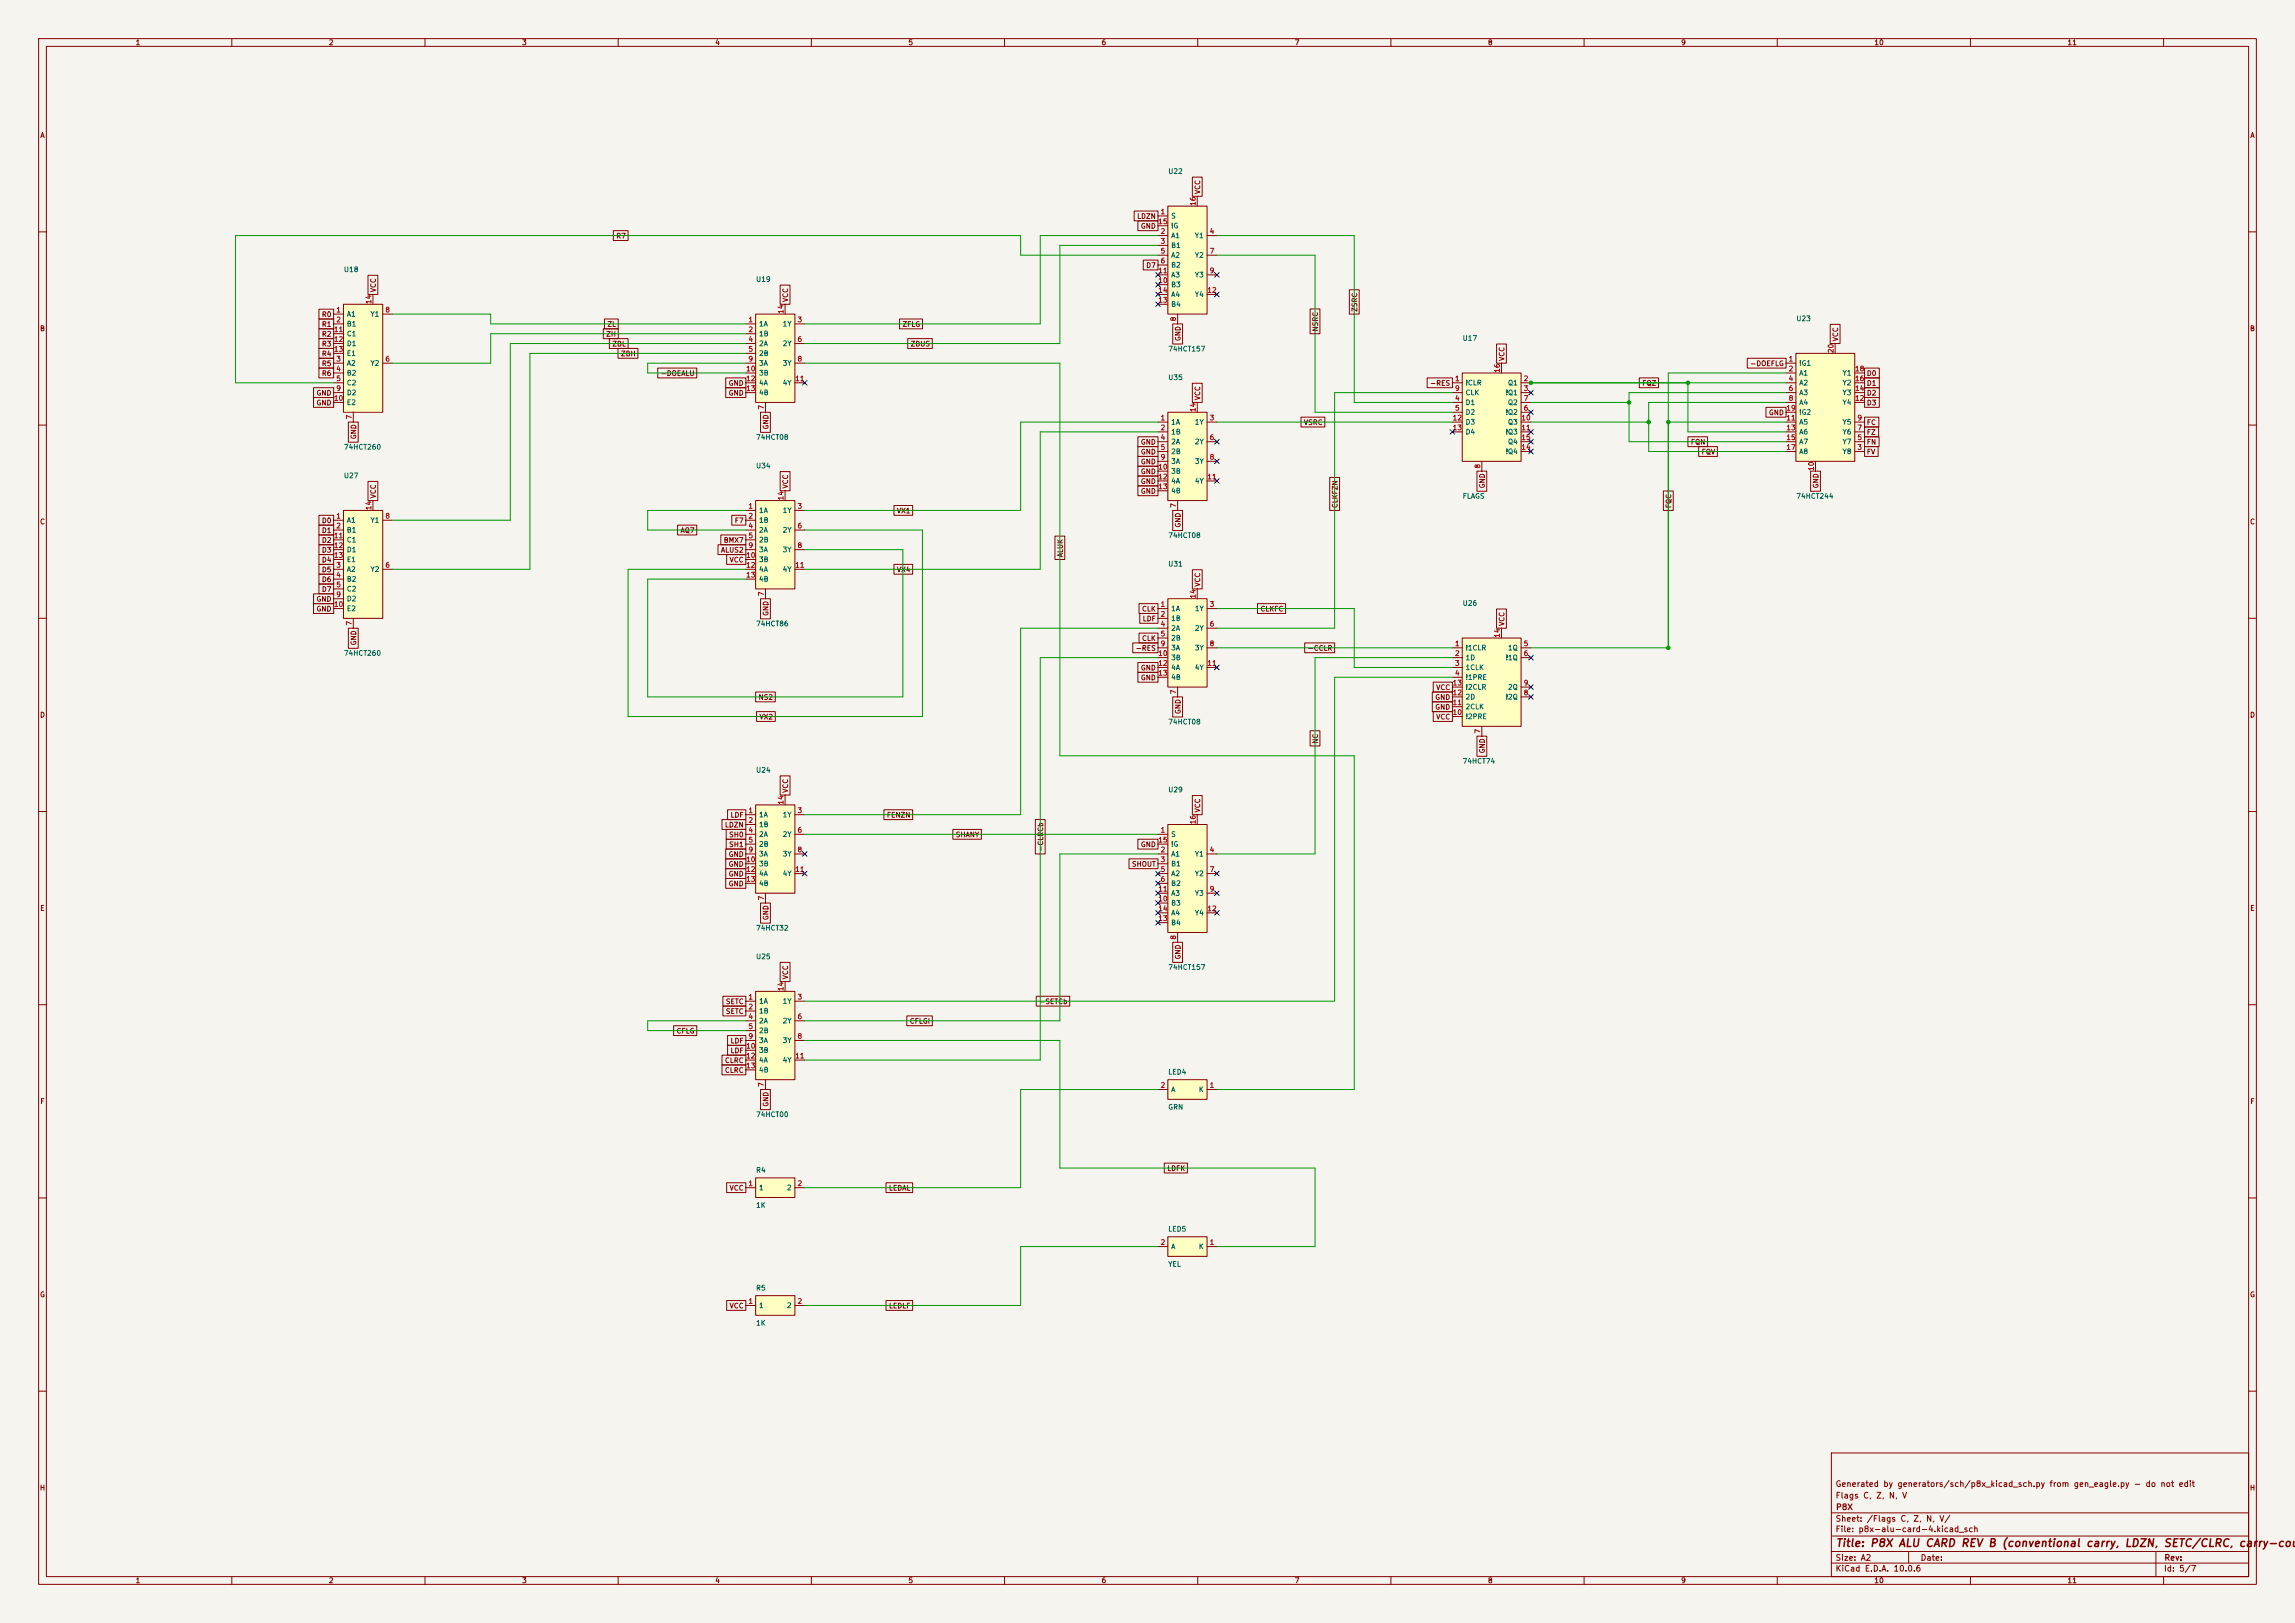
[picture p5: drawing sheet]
<svg xmlns="http://www.w3.org/2000/svg" width="594mm" height="420mm" viewBox="0 0 594 420" stroke-linecap="round" stroke-linejoin="round" font-family="sans-serif">
<defs><g id="words">
<text font-size="2" fill="#840000" x="475" y="400.8">Title: P8X ALU CARD REV B (conventional carry, LDZN, SETC/CLRC, carry-coup</text>
<g font-size="1.5" fill="#840000">
<text x="475" y="388.1">Flags C, Z, N, V</text>
<text x="475" y="385.1">Generated by generators/sch/p8x_kicad_sch.py from gen_eagle.py - do not edit</text>
<text x="475" y="394.1">Sheet: /Flags C, Z, N, V/</text>
<text x="475.1" y="391.1">P8X</text>
<text x="475" y="396.8">File: p8x-alu-card-4.kicad_sch</text>
<text x="475" y="407">KiCad E.D.A. 10.0.6</text>
<text x="475" y="404.2">Size: A2</text>
<text x="497" y="404.2">Date:</text>
<text x="560" y="407">Id: 5/7</text>
<text x="560.1" y="404.2">Rev:</text>
</g>
<g font-size="1.3" fill="#840000">
<text x="35" y="12">1</text>
<text x="85" y="12">2</text>
<text x="135" y="12">3</text>
<text x="185" y="12">4</text>
<text x="235" y="12">5</text>
<text x="285" y="12">6</text>
<text x="335" y="12">7</text>
<text x="385" y="12">8</text>
<text x="435" y="12">9</text>
<text x="485" y="12">10</text>
<text x="535" y="12">11</text>
<text x="10.3" y="36">A</text>
<text x="582.3" y="36">A</text>
<text x="310.9" y="50.4" transform="rotate(-90 310.9 50.4)">VCC</text>
<text x="294.2" y="56.9">LDZN</text>
<text x="295.1" y="59.5">GND</text>
<text x="159.4" y="62">R7</text>
<text x="296.5" y="69.6">D7</text>
<text x="97.6" y="75.8" transform="rotate(-90 97.6 75.8)">VCC</text>
<text x="83.2" y="82.3">R0</text>
<text x="204.3" y="78.3" transform="rotate(-90 204.3 78.3)">VCC</text>
<text x="351.6" y="80.8" transform="rotate(-90 351.6 80.8)">ZSRC</text>
<text x="10.2" y="86">B</text>
<text x="83.2" y="84.9">R1</text>
<text x="83.2" y="87.4">R2</text>
<text x="83.2" y="90">R3</text>
<text x="156.8" y="87.4">ZH</text>
<text x="157.1" y="84.9">ZL</text>
<text x="158.3" y="90">ZBL</text>
<text x="233.5" y="84.9">ZFLG</text>
<text x="235.6" y="90">ZBUS</text>
<text x="305.9" y="88.4" transform="rotate(-90 305.9 88.4)">GND</text>
<text x="341.4" y="85.9" transform="rotate(-90 341.4 85.9)">NSRC</text>
<text x="476" y="88.5" transform="rotate(-90 476 88.5)">VCC</text>
<text x="582.2" y="86">B</text>
<text x="83.2" y="92.5">R4</text>
<text x="83.2" y="95">R5</text>
<text x="160.6" y="92.5">ZBH</text>
<text x="389.7" y="93.5" transform="rotate(-90 389.7 93.5)">VCC</text>
<text x="452.9" y="95">-DOEFLG</text>
<text x="83.2" y="97.6">R6</text>
<text x="170.9" y="97.6">-DOEALU</text>
<text x="188.5" y="100.1">GND</text>
<text x="370" y="100.1">-RES</text>
<text x="424.9" y="100.1">FQZ</text>
<text x="483" y="100.1">D1</text>
<text x="483" y="97.6">D0</text>
<text x="81.8" y="105.2">GND</text>
<text x="81.8" y="102.7">GND</text>
<text x="188.5" y="102.7">GND</text>
<text x="310.9" y="103.7" transform="rotate(-90 310.9 103.7)">VCC</text>
<text x="457.7" y="107.7">GND</text>
<text x="483" y="105.2">D3</text>
<text x="483" y="102.7">D2</text>
<text x="92.5" y="113.8" transform="rotate(-90 92.5 113.8)">GND</text>
<text x="199.2" y="111.3" transform="rotate(-90 199.2 111.3)">GND</text>
<text x="337.4" y="110.3">VSRC</text>
<text x="483" y="112.8">FZ</text>
<text x="483" y="110.3">FC</text>
<text x="295.1" y="115.4">GND</text>
<text x="295.1" y="117.9">GND</text>
<text x="437.5" y="115.4">FQN</text>
<text x="440.3" y="117.9">FQV</text>
<text x="483" y="117.9">FV</text>
<text x="483" y="115.4">FN</text>
<text x="295.1" y="125.5">GND</text>
<text x="295.1" y="123">GND</text>
<text x="295.1" y="120.4">GND</text>
<text x="97.6" y="129.1" transform="rotate(-90 97.6 129.1)">VCC</text>
<text x="204.3" y="126.6" transform="rotate(-90 204.3 126.6)">VCC</text>
<text x="295.1" y="128.1">GND</text>
<text x="346.5" y="131.6" transform="rotate(-90 346.5 131.6)">CLKFZN</text>
<text x="384.6" y="126.5" transform="rotate(-90 384.6 126.5)">GND</text>
<text x="432.9" y="131.6" transform="rotate(-90 432.9 131.6)">FQC</text>
<text x="471" y="126.5" transform="rotate(-90 471 126.5)">GND</text>
<text x="10.2" y="136">C</text>
<text x="83.2" y="135.7">D0</text>
<text x="190" y="135.7">F7</text>
<text x="232" y="133.1">VX1</text>
<text x="305.9" y="136.7" transform="rotate(-90 305.9 136.7)">GND</text>
<text x="582.2" y="136">C</text>
<text x="83.2" y="140.8">D2</text>
<text x="83.2" y="138.2">D1</text>
<text x="83.2" y="143.3">D3</text>
<text x="176" y="138.2">AQ7</text>
<text x="186.5" y="143.3">ALUS2</text>
<text x="187.2" y="140.8">BMX7</text>
<text x="83.2" y="145.8">D4</text>
<text x="83.2" y="148.4">D5</text>
<text x="188.7" y="145.8">VCC</text>
<text x="232" y="148.4">VX4</text>
<text x="275.4" y="144.3" transform="rotate(-90 275.4 144.3)">ALUK</text>
<text x="81.8" y="156">GND</text>
<text x="83.2" y="153.5">D7</text>
<text x="83.2" y="150.9">D6</text>
<text x="310.9" y="152" transform="rotate(-90 310.9 152)">VCC</text>
<text x="81.8" y="158.5">GND</text>
<text x="199.2" y="159.5" transform="rotate(-90 199.2 159.5)">GND</text>
<text x="295.4" y="158.5">CLK</text>
<text x="295.6" y="161.1">LDF</text>
<text x="326.1" y="158.5">CLKFC</text>
<text x="92.5" y="167.1" transform="rotate(-90 92.5 167.1)">GND</text>
<text x="295.4" y="166.2">CLK</text>
<text x="389.7" y="162.1" transform="rotate(-90 389.7 162.1)">VCC</text>
<text x="293.8" y="168.7">-RES</text>
<text x="295.1" y="173.8">GND</text>
<text x="338.3" y="168.7">-CCLR</text>
<text x="295.1" y="176.3">GND</text>
<text x="371.6" y="178.9">VCC</text>
<text x="10.2" y="186">D</text>
<text x="196.2" y="181.4">NS2</text>
<text x="305.9" y="184.9" transform="rotate(-90 305.9 184.9)">GND</text>
<text x="371.3" y="181.4">GND</text>
<text x="371.3" y="183.9">GND</text>
<text x="582.2" y="186">D</text>
<text x="196.4" y="186.5">VX2</text>
<text x="371.6" y="186.5">VCC</text>
<text x="341.4" y="192.6" transform="rotate(-90 341.4 192.6)">NC</text>
<text x="384.6" y="195.1" transform="rotate(-90 384.6 195.1)">GND</text>
<text x="204.3" y="205.3" transform="rotate(-90 204.3 205.3)">VCC</text>
<text x="187.5" y="214.4">LDZN</text>
<text x="188.9" y="211.9">LDF</text>
<text x="229.4" y="211.9">FENZN</text>
<text x="310.9" y="210.4" transform="rotate(-90 310.9 210.4)">VCC</text>
<text x="188.6" y="217">SH0</text>
<text x="188.6" y="219.5">SH1</text>
<text x="247.2" y="217">SHANY</text>
<text x="270.3" y="220.5" transform="rotate(-90 270.3 220.5)">-CLRCb</text>
<text x="295.1" y="219.5">GND</text>
<text x="188.5" y="227.1">GND</text>
<text x="188.5" y="222">GND</text>
<text x="188.5" y="224.6">GND</text>
<text x="292.8" y="224.6">SHOUT</text>
<text x="188.5" y="229.7">GND</text>
<text x="10.3" y="236">E</text>
<text x="199.2" y="238.3" transform="rotate(-90 199.2 238.3)">GND</text>
<text x="582.3" y="236">E</text>
<text x="305.9" y="248.4" transform="rotate(-90 305.9 248.4)">GND</text>
<text x="204.3" y="253.6" transform="rotate(-90 204.3 253.6)">VCC</text>
<text x="187.7" y="260.1">SETC</text>
<text x="187.7" y="262.7">SETC</text>
<text x="268.8" y="260.1">-SETCb</text>
<text x="175" y="267.8">CFLG</text>
<text x="235.3" y="265.2">CFLGI</text>
<text x="187.5" y="275.4">CLRC</text>
<text x="188.9" y="270.3">LDF</text>
<text x="188.9" y="272.8">LDF</text>
<text x="187.5" y="277.9">CLRC</text>
<text x="10.3" y="286">F</text>
<text x="199.2" y="286.5" transform="rotate(-90 199.2 286.5)">GND</text>
<text x="582.3" y="286">F</text>
<text x="302" y="303.3">LDFK</text>
<text x="188.7" y="308.4">VCC</text>
<text x="230" y="308.4">LEDAL</text>
<text x="10.2" y="336">G</text>
<text x="582.2" y="336">G</text>
<text x="188.7" y="338.9">VCC</text>
<text x="230" y="338.9">LEDLF</text>
<text x="10.2" y="386">H</text>
<text x="582.2" y="386">H</text>
<text x="35" y="410">1</text>
<text x="85" y="410">2</text>
<text x="135" y="410">3</text>
<text x="185" y="410">4</text>
<text x="235" y="410">5</text>
<text x="285" y="410">6</text>
<text x="335" y="410">7</text>
<text x="385" y="410">8</text>
<text x="435" y="410">9</text>
<text x="485" y="410">10</text>
<text x="535" y="410">11</text>
</g>
<g font-size="1.3" fill="#006464">
<text x="302.2" y="45.3">U22</text>
<text x="303" y="56.8">S</text>
<text x="303" y="59.4">!G</text>
<text x="303" y="61.9">A1</text>
<text x="303" y="64.5">B1</text>
<text x="309.1" y="61.9">Y1</text>
<text x="88.9" y="70.7">U18</text>
<text x="303" y="67">A2</text>
<text x="303" y="69.5">B2</text>
<text x="309.1" y="67">Y2</text>
<text x="195.6" y="73.2">U19</text>
<text x="303" y="74.6">B3</text>
<text x="303" y="72.1">A3</text>
<text x="303" y="77.2">A4</text>
<text x="309.1" y="72.1">Y3</text>
<text x="309.1" y="77.2">Y4</text>
<text x="89.6" y="82.2">A1</text>
<text x="95.8" y="82.2">Y1</text>
<text x="303" y="79.7">B4</text>
<text x="464.8" y="83.4">U23</text>
<text x="89.6" y="84.8">B1</text>
<text x="89.6" y="87.3">C1</text>
<text x="89.6" y="89.9">D1</text>
<text x="196.3" y="84.8">1A</text>
<text x="196.3" y="87.3">1B</text>
<text x="196.3" y="89.9">2A</text>
<text x="202.5" y="84.8">1Y</text>
<text x="202.5" y="89.9">2Y</text>
<text x="378.4" y="88.5">U17</text>
<text x="89.6" y="94.9">A2</text>
<text x="89.6" y="92.4">E1</text>
<text x="95.8" y="94.9">Y2</text>
<text x="196.3" y="92.4">2B</text>
<text x="196.3" y="94.9">3A</text>
<text x="202.5" y="94.9">3Y</text>
<text x="302.2" y="91.2">74HCT157</text>
<text x="465.6" y="94.9">!G1</text>
<text x="89.6" y="97.5">B2</text>
<text x="89.6" y="100">C2</text>
<text x="196.3" y="97.5">3B</text>
<text x="196.3" y="100">4A</text>
<text x="202.5" y="100">4Y</text>
<text x="302.2" y="98.6">U35</text>
<text x="379.2" y="100">!CLR</text>
<text x="390.2" y="100">Q1</text>
<text x="465.6" y="97.5">A1</text>
<text x="465.6" y="100">A2</text>
<text x="476.8" y="100">Y2</text>
<text x="476.8" y="97.5">Y1</text>
<text x="89.6" y="102.6">D2</text>
<text x="89.6" y="105.1">E2</text>
<text x="196.3" y="102.6">4B</text>
<text x="379.2" y="105.1">D1</text>
<text x="379.2" y="107.6">D2</text>
<text x="379.2" y="102.6">CLK</text>
<text x="389.6" y="102.6">!Q1</text>
<text x="389.6" y="107.6">!Q2</text>
<text x="390.2" y="105.1">Q2</text>
<text x="465.6" y="102.6">A3</text>
<text x="465.6" y="105.1">A4</text>
<text x="465.6" y="107.6">!G2</text>
<text x="476.8" y="105.1">Y4</text>
<text x="476.8" y="102.6">Y3</text>
<text x="303" y="110.2">1A</text>
<text x="303" y="112.7">1B</text>
<text x="309.1" y="110.2">1Y</text>
<text x="379.2" y="110.2">D3</text>
<text x="379.2" y="112.7">D4</text>
<text x="389.6" y="112.7">!Q3</text>
<text x="390.2" y="110.2">Q3</text>
<text x="465.6" y="110.2">A5</text>
<text x="465.6" y="112.7">A6</text>
<text x="476.8" y="112.7">Y6</text>
<text x="476.8" y="110.2">Y5</text>
<text x="88.9" y="116.6">74HCT260</text>
<text x="195.6" y="114.1">74HCT08</text>
<text x="303" y="115.3">2A</text>
<text x="303" y="117.8">2B</text>
<text x="309.1" y="115.3">2Y</text>
<text x="389.6" y="117.8">!Q4</text>
<text x="390.2" y="115.3">Q4</text>
<text x="465.6" y="115.3">A7</text>
<text x="465.6" y="117.8">A8</text>
<text x="476.8" y="117.8">Y8</text>
<text x="476.8" y="115.3">Y7</text>
<text x="88.9" y="124">U27</text>
<text x="195.6" y="121.5">U34</text>
<text x="303" y="120.3">3A</text>
<text x="303" y="122.9">3B</text>
<text x="303" y="125.4">4A</text>
<text x="309.1" y="120.3">3Y</text>
<text x="309.1" y="125.4">4Y</text>
<text x="303" y="128">4B</text>
<text x="378.4" y="129.3">FLAGS</text>
<text x="464.8" y="129.3">74HCT244</text>
<text x="89.6" y="135.6">A1</text>
<text x="95.8" y="135.6">Y1</text>
<text x="196.3" y="133">1A</text>
<text x="196.3" y="135.6">1B</text>
<text x="202.5" y="133">1Y</text>
<text x="89.6" y="138.1">B1</text>
<text x="89.6" y="140.7">C1</text>
<text x="89.6" y="143.2">D1</text>
<text x="196.3" y="138.1">2A</text>
<text x="196.3" y="140.7">2B</text>
<text x="196.3" y="143.2">3A</text>
<text x="202.5" y="138.1">2Y</text>
<text x="202.5" y="143.2">3Y</text>
<text x="302.2" y="139.5">74HCT08</text>
<text x="89.6" y="148.3">A2</text>
<text x="89.6" y="145.7">E1</text>
<text x="95.8" y="148.3">Y2</text>
<text x="196.3" y="145.7">3B</text>
<text x="196.3" y="148.3">4A</text>
<text x="202.5" y="148.3">4Y</text>
<text x="302.2" y="146.9">U31</text>
<text x="89.6" y="150.8">B2</text>
<text x="89.6" y="153.4">C2</text>
<text x="89.6" y="155.9">D2</text>
<text x="196.3" y="150.8">4B</text>
<text x="89.6" y="158.4">E2</text>
<text x="303" y="158.4">1A</text>
<text x="303" y="161">1B</text>
<text x="309.1" y="158.4">1Y</text>
<text x="378.4" y="157.1">U26</text>
<text x="195.6" y="162.4">74HCT86</text>
<text x="303" y="163.5">2A</text>
<text x="303" y="166.1">2B</text>
<text x="309.1" y="163.5">2Y</text>
<text x="88.9" y="170">74HCT260</text>
<text x="303" y="168.6">3A</text>
<text x="303" y="171.1">3B</text>
<text x="303" y="173.7">4A</text>
<text x="309.1" y="168.6">3Y</text>
<text x="309.1" y="173.7">4Y</text>
<text x="379.2" y="168.6">!1CLR</text>
<text x="379.2" y="171.1">1D</text>
<text x="379.2" y="173.7">1CLK</text>
<text x="389.6" y="171.1">!1Q</text>
<text x="390.2" y="168.6">1Q</text>
<text x="303" y="176.2">4B</text>
<text x="379.2" y="176.2">!1PRE</text>
<text x="379.2" y="178.8">!2CLR</text>
<text x="390.2" y="178.8">2Q</text>
<text x="379.2" y="183.8">2CLK</text>
<text x="379.2" y="181.3">2D</text>
<text x="389.6" y="181.3">!2Q</text>
<text x="302.2" y="187.8">74HCT08</text>
<text x="379.2" y="186.4">!2PRE</text>
<text x="378.4" y="197.9">74HCT74</text>
<text x="195.6" y="200.2">U24</text>
<text x="302.2" y="205.3">U29</text>
<text x="196.3" y="211.8">1A</text>
<text x="196.3" y="214.3">1B</text>
<text x="202.5" y="211.8">1Y</text>
<text x="196.3" y="216.9">2A</text>
<text x="196.3" y="219.4">2B</text>
<text x="196.3" y="221.9">3A</text>
<text x="202.5" y="216.9">2Y</text>
<text x="202.5" y="221.9">3Y</text>
<text x="303" y="216.9">S</text>
<text x="303" y="221.9">A1</text>
<text x="303" y="219.4">!G</text>
<text x="309.1" y="221.9">Y1</text>
<text x="196.3" y="224.5">3B</text>
<text x="196.3" y="227">4A</text>
<text x="202.5" y="227">4Y</text>
<text x="303" y="224.5">B1</text>
<text x="303" y="227">A2</text>
<text x="309.1" y="227">Y2</text>
<text x="196.3" y="229.6">4B</text>
<text x="303" y="229.6">B2</text>
<text x="303" y="232.1">A3</text>
<text x="309.1" y="232.1">Y3</text>
<text x="303" y="234.6">B3</text>
<text x="303" y="239.7">B4</text>
<text x="303" y="237.2">A4</text>
<text x="309.1" y="237.2">Y4</text>
<text x="195.6" y="241.1">74HCT32</text>
<text x="195.6" y="248.5">U25</text>
<text x="302.2" y="251.3">74HCT157</text>
<text x="196.3" y="260">1A</text>
<text x="196.3" y="262.6">1B</text>
<text x="202.5" y="260">1Y</text>
<text x="196.3" y="265.1">2A</text>
<text x="196.3" y="267.7">2B</text>
<text x="202.5" y="265.1">2Y</text>
<text x="196.3" y="270.2">3A</text>
<text x="196.3" y="272.7">3B</text>
<text x="196.3" y="275.3">4A</text>
<text x="202.5" y="270.2">3Y</text>
<text x="202.5" y="275.3">4Y</text>
<text x="196.3" y="277.8">4B</text>
<text x="302.2" y="278.4">LED4</text>
<text x="302.2" y="287.4">GRN</text>
<text x="303" y="282.9">A</text>
<text x="310.2" y="282.9">K</text>
<text x="195.6" y="289.4">74HCT00</text>
<text x="195.6" y="303.8">R4</text>
<text x="196.3" y="308.3">1</text>
<text x="203.5" y="308.3">2</text>
<text x="195.6" y="312.8">1K</text>
<text x="302.2" y="319">LED5</text>
<text x="303" y="323.5">A</text>
<text x="310.2" y="323.5">K</text>
<text x="302.2" y="328.1">YEL</text>
<text x="195.6" y="334.2">R5</text>
<text x="196.3" y="338.8">1</text>
<text x="203.5" y="338.8">2</text>
<text x="195.6" y="343.3">1K</text>
</g>
<g font-size="1.3" fill="#a90000">
<text x="309.7" y="53.4" transform="rotate(-90 309.7 53.4)">16</text>
<text x="299.7" y="58.3">15</text>
<text x="300.3" y="55.7">1</text>
<text x="300.3" y="60.8">2</text>
<text x="300.3" y="63.4">3</text>
<text x="300.3" y="65.9">5</text>
<text x="313" y="60.8">4</text>
<text x="313" y="65.9">7</text>
<text x="299.7" y="71">11</text>
<text x="300.3" y="68.4">6</text>
<text x="313" y="71">9</text>
<text x="299.7" y="73.5">10</text>
<text x="299.7" y="76.1">14</text>
<text x="312.4" y="76.1">12</text>
<text x="86.9" y="81.1">1</text>
<text x="86.9" y="83.7">2</text>
<text x="96.4" y="78.8" transform="rotate(-90 96.4 78.8)">14</text>
<text x="99.6" y="81.1">8</text>
<text x="193.6" y="83.7">1</text>
<text x="203.1" y="81.3" transform="rotate(-90 203.1 81.3)">14</text>
<text x="206.3" y="83.7">3</text>
<text x="299.7" y="78.6">13</text>
<text x="304.7" y="83.3" transform="rotate(-90 304.7 83.3)">8</text>
<text x="86.3" y="86.2">11</text>
<text x="86.3" y="88.8">12</text>
<text x="193.6" y="86.2">2</text>
<text x="193.6" y="88.8">4</text>
<text x="206.3" y="88.8">6</text>
<text x="86.3" y="91.3">13</text>
<text x="86.9" y="93.8">3</text>
<text x="99.6" y="93.8">6</text>
<text x="193.6" y="91.3">5</text>
<text x="193.6" y="93.8">9</text>
<text x="206.3" y="93.8">8</text>
<text x="462.8" y="93.8">1</text>
<text x="474.8" y="91.5" transform="rotate(-90 474.8 91.5)">20</text>
<text x="86.9" y="96.4">4</text>
<text x="86.9" y="98.9">5</text>
<text x="86.9" y="101.5">9</text>
<text x="193" y="96.4">10</text>
<text x="193" y="98.9">12</text>
<text x="193" y="101.5">13</text>
<text x="205.7" y="98.9">11</text>
<text x="376.5" y="98.9">1</text>
<text x="376.5" y="101.5">9</text>
<text x="388.5" y="96.6" transform="rotate(-90 388.5 96.6)">16</text>
<text x="394.2" y="98.9">2</text>
<text x="394.2" y="101.5">3</text>
<text x="462.8" y="96.4">2</text>
<text x="462.8" y="98.9">4</text>
<text x="462.8" y="101.5">6</text>
<text x="480" y="101.5">14</text>
<text x="480" y="98.9">16</text>
<text x="480" y="96.4">18</text>
<text x="86.3" y="104">10</text>
<text x="198" y="106.1" transform="rotate(-90 198 106.1)">7</text>
<text x="309.7" y="106.7" transform="rotate(-90 309.7 106.7)">14</text>
<text x="376.5" y="104">4</text>
<text x="376.5" y="106.5">5</text>
<text x="394.2" y="106.5">6</text>
<text x="394.2" y="104">7</text>
<text x="462.2" y="106.5">19</text>
<text x="462.8" y="104">8</text>
<text x="480" y="104">12</text>
<text x="91.3" y="108.7" transform="rotate(-90 91.3 108.7)">7</text>
<text x="300.3" y="109.1">1</text>
<text x="300.3" y="111.6">2</text>
<text x="313" y="109.1">3</text>
<text x="375.9" y="109.1">12</text>
<text x="375.9" y="111.6">13</text>
<text x="393.6" y="109.1">10</text>
<text x="393.6" y="111.6">11</text>
<text x="462.2" y="109.1">11</text>
<text x="462.2" y="111.6">13</text>
<text x="480.6" y="111.6">7</text>
<text x="480.6" y="109.1">9</text>
<text x="300.3" y="114.2">4</text>
<text x="300.3" y="116.7">5</text>
<text x="300.3" y="119.2">9</text>
<text x="313" y="114.2">6</text>
<text x="313" y="119.2">8</text>
<text x="393.6" y="116.7">14</text>
<text x="393.6" y="114.2">15</text>
<text x="462.2" y="114.2">15</text>
<text x="462.2" y="116.7">17</text>
<text x="480.6" y="116.7">3</text>
<text x="480.6" y="114.2">5</text>
<text x="299.7" y="121.8">10</text>
<text x="299.7" y="124.3">12</text>
<text x="312.4" y="124.3">11</text>
<text x="383.4" y="121.4" transform="rotate(-90 383.4 121.4)">8</text>
<text x="469.8" y="122" transform="rotate(-90 469.8 122)">10</text>
<text x="193.6" y="131.9">1</text>
<text x="203.1" y="129.6" transform="rotate(-90 203.1 129.6)">14</text>
<text x="206.3" y="131.9">3</text>
<text x="299.7" y="126.9">13</text>
<text x="304.7" y="131.5" transform="rotate(-90 304.7 131.5)">7</text>
<text x="86.9" y="134.5">1</text>
<text x="86.9" y="137">2</text>
<text x="96.4" y="132.1" transform="rotate(-90 96.4 132.1)">14</text>
<text x="99.6" y="134.5">8</text>
<text x="193.6" y="134.5">2</text>
<text x="193.6" y="137">4</text>
<text x="206.3" y="137">6</text>
<text x="86.3" y="139.6">11</text>
<text x="86.3" y="142.1">12</text>
<text x="193.6" y="139.6">5</text>
<text x="193.6" y="142.1">9</text>
<text x="206.3" y="142.1">8</text>
<text x="86.3" y="144.6">13</text>
<text x="86.9" y="147.2">3</text>
<text x="86.9" y="149.7">4</text>
<text x="99.6" y="147.2">6</text>
<text x="193" y="144.6">10</text>
<text x="193" y="147.2">12</text>
<text x="193" y="149.7">13</text>
<text x="205.7" y="147.2">11</text>
<text x="86.9" y="152.3">5</text>
<text x="86.9" y="154.8">9</text>
<text x="198" y="154.4" transform="rotate(-90 198 154.4)">7</text>
<text x="309.7" y="155" transform="rotate(-90 309.7 155)">14</text>
<text x="86.3" y="157.3">10</text>
<text x="300.3" y="157.3">1</text>
<text x="300.3" y="159.9">2</text>
<text x="313" y="157.3">3</text>
<text x="91.3" y="162" transform="rotate(-90 91.3 162)">7</text>
<text x="300.3" y="162.4">4</text>
<text x="300.3" y="165">5</text>
<text x="300.3" y="167.5">9</text>
<text x="313" y="162.4">6</text>
<text x="313" y="167.5">8</text>
<text x="376.5" y="167.5">1</text>
<text x="388.5" y="165.2" transform="rotate(-90 388.5 165.2)">14</text>
<text x="394.2" y="167.5">5</text>
<text x="299.7" y="170">10</text>
<text x="299.7" y="172.6">12</text>
<text x="312.4" y="172.6">11</text>
<text x="376.5" y="170">2</text>
<text x="376.5" y="172.6">3</text>
<text x="394.2" y="170">6</text>
<text x="299.7" y="175.1">13</text>
<text x="304.7" y="179.8" transform="rotate(-90 304.7 179.8)">7</text>
<text x="375.9" y="177.7">13</text>
<text x="376.5" y="175.1">4</text>
<text x="394.2" y="177.7">9</text>
<text x="375.9" y="185.3">10</text>
<text x="375.9" y="182.7">11</text>
<text x="375.9" y="180.2">12</text>
<text x="394.2" y="180.2">8</text>
<text x="383.4" y="190" transform="rotate(-90 383.4 190)">7</text>
<text x="203.1" y="208.3" transform="rotate(-90 203.1 208.3)">14</text>
<text x="193.6" y="210.7">1</text>
<text x="193.6" y="213.2">2</text>
<text x="193.6" y="215.8">4</text>
<text x="206.3" y="210.7">3</text>
<text x="206.3" y="215.8">6</text>
<text x="300.3" y="215.8">1</text>
<text x="309.7" y="213.4" transform="rotate(-90 309.7 213.4)">16</text>
<text x="193.6" y="218.3">5</text>
<text x="193.6" y="220.8">9</text>
<text x="206.3" y="220.8">8</text>
<text x="299.7" y="218.3">15</text>
<text x="300.3" y="220.8">2</text>
<text x="313" y="220.8">4</text>
<text x="193" y="223.4">10</text>
<text x="193" y="225.9">12</text>
<text x="205.7" y="225.9">11</text>
<text x="300.3" y="223.4">3</text>
<text x="300.3" y="225.9">5</text>
<text x="313" y="225.9">7</text>
<text x="193" y="228.5">13</text>
<text x="198" y="233.1" transform="rotate(-90 198 233.1)">7</text>
<text x="299.7" y="233.5">10</text>
<text x="299.7" y="231">11</text>
<text x="300.3" y="228.5">6</text>
<text x="313" y="231">9</text>
<text x="299.7" y="238.6">13</text>
<text x="299.7" y="236.1">14</text>
<text x="312.4" y="236.1">12</text>
<text x="304.7" y="243.3" transform="rotate(-90 304.7 243.3)">8</text>
<text x="203.1" y="256.6" transform="rotate(-90 203.1 256.6)">14</text>
<text x="193.6" y="258.9">1</text>
<text x="193.6" y="261.5">2</text>
<text x="206.3" y="258.9">3</text>
<text x="193.6" y="264">4</text>
<text x="193.6" y="266.6">5</text>
<text x="193.6" y="269.1">9</text>
<text x="206.3" y="264">6</text>
<text x="206.3" y="269.1">8</text>
<text x="193" y="271.6">10</text>
<text x="193" y="274.2">12</text>
<text x="205.7" y="274.2">11</text>
<text x="193" y="276.7">13</text>
<text x="198" y="281.4" transform="rotate(-90 198 281.4)">7</text>
<text x="300.3" y="281.8">2</text>
<text x="313" y="281.8">1</text>
<text x="193.6" y="307.2">1</text>
<text x="206.3" y="307.2">2</text>
<text x="300.3" y="322.4">2</text>
<text x="313" y="322.4">1</text>
<text x="193.6" y="337.7">1</text>
<text x="206.3" y="337.7">2</text>
</g>
</g></defs>
<path d="M0 0h594v420h-594z" fill="#f5f4ef" stroke="#f5f4ef" stroke-width=".26"/>
<g fill="none" stroke="#840000" stroke-width=".26">
<path d="M10 10h574v400h-574zM12 12h570v396h-570zM60 10v2M110 10v2M160 10v2M210 10v2M260 10v2M310 10v2M360 10v2M410 10v2M460 10v2M510 10v2"/>
<path d="M560 10v2M10 60h2M582 60h2M10 110h2M582 110h2M10 160h2M582 160h2M10 210h2M582 210h2M10 260h2M582 260h2M10 310h2"/>
<path d="M582 310h2M10 360h2M474 376h108v32h-108zM582 360h2M474 397.5h108M474 391.5h108M60 408v2M110 408v2M160 408v2M210 408v2M260 408v2M310 408v2"/>
<path d="M360 408v2M410 408v2M460 408v2M474 404.5h108M474 401.5h108M494 401.5v3M510 408v2M558 401.5v6.5M560 408v2"/>
</g>
<path d="M195.6 81.3h10.1v22.8h-10.1z" fill="#ffffc2"/>
<g fill="none" stroke="#840000" stroke-width=".26">
<path d="M203.2 78.7v2.6M193 83.8h2.6M193 86.4h2.6M193 88.9h2.6M193 91.4h2.6M193 94h2.6M193 96.5h2.6M193 99.1h2.6M195.6 81.3h10.1v22.8h-10.1zM205.7 83.8h2.6M205.7 88.9h2.6M205.7 94h2.6"/>
<path d="M205.7 99.1h2.6M193 101.6h2.6M198.1 104.1v2.6"/>
</g>
<path d="M464.8 91.4h15.3v28h-15.3z" fill="#ffffc2"/>
<g fill="none" stroke="#840000" stroke-width=".26">
<path d="M462.3 94h2.5M462.3 96.5h2.5M462.3 99.1h2.5M464.8 91.4h15.3v28h-15.3zM475 88.9v2.5M480.1 96.5h2.5M480.1 99.1h2.5M462.3 116.8h2.5M462.3 114.3h2.5M462.3 101.6h2.5M462.3 111.8h2.5M462.3 104.1h2.5"/>
<path d="M462.3 109.2h2.5M462.3 106.7h2.5M469.9 119.4v2.5M480.1 116.8h2.5M480.1 114.3h2.5M480.1 101.6h2.5M480.1 111.8h2.5M480.1 104.1h2.5M480.1 109.2h2.5"/>
</g>
<path d="M378.5 96.5h15.2v22.9h-15.2z" fill="#ffffc2"/>
<g fill="none" stroke="#840000" stroke-width=".26">
<path d="M375.9 99.1h2.6M378.5 96.5h15.2v22.9h-15.2zM388.6 94v2.5M393.7 99.1h2.5M375.9 101.6h2.6M375.9 104.1h2.6M375.9 106.7h2.6M375.9 109.2h2.6M375.9 111.8h2.6M383.5 119.4v2.5M393.7 101.6h2.5M393.7 104.1h2.5"/>
<path d="M393.7 106.7h2.5M393.7 109.2h2.5M393.7 111.8h2.5M393.7 116.8h2.5M393.7 114.3h2.5"/>
</g>
<path d="M302.3 154.9h10.1v22.9h-10.1z" fill="#ffffc2"/>
<g fill="none" stroke="#840000" stroke-width=".26">
<path d="M299.7 157.5h2.6M302.3 154.9h10.1v22.9h-10.1zM309.9 152.4v2.5M312.4 157.5h2.6M299.7 160h2.6M299.7 162.6h2.6M299.7 165.1h2.6M299.7 167.6h2.6M299.7 170.2h2.6M299.7 172.7h2.6M299.7 175.3h2.6M304.8 177.8v2.5"/>
<path d="M312.4 162.6h2.6M312.4 167.6h2.6M312.4 172.7h2.6"/>
</g>
<path d="M378.5 165.1h15.2v22.9h-15.2z" fill="#ffffc2"/>
<g fill="none" stroke="#840000" stroke-width=".26">
<path d="M375.9 167.6h2.6M375.9 170.2h2.6M375.9 172.7h2.6M375.9 175.3h2.6M375.9 177.8h2.6M378.5 165.1h15.2v22.9h-15.2zM388.6 162.6v2.5M393.7 167.6h2.5M393.7 170.2h2.5M393.7 177.8h2.5M375.9 180.3h2.6M375.9 185.4h2.6"/>
<path d="M375.9 182.9h2.6M383.5 188v2.5M393.7 180.3h2.5"/>
</g>
<path d="M88.9 78.7h10.2v28h-10.2z" fill="#ffffc2"/>
<g fill="none" stroke="#840000" stroke-width=".26">
<path d="M88.9 78.7h10.2v28h-10.2zM96.5 76.2v2.5M86.4 81.3h2.5M86.4 83.8h2.5M86.4 94h2.5M86.4 96.5h2.5M86.4 99.1h2.5M86.4 86.4h2.5M86.4 88.9h2.5M86.4 91.4h2.5M99.1 81.3h2.5M99.1 94h2.5"/>
<path d="M86.4 101.6h2.5M86.4 104.1h2.5M91.4 106.7v2.5"/>
</g>
<path d="M302.3 106.7h10.1v22.8h-10.1z" fill="#ffffc2"/>
<g fill="none" stroke="#840000" stroke-width=".26">
<path d="M299.7 109.2h2.6M299.7 111.8h2.6M299.7 114.3h2.6M299.7 116.8h2.6M299.7 119.4h2.6M302.3 106.7h10.1v22.8h-10.1zM309.9 104.1v2.6M312.4 109.2h2.6M312.4 114.3h2.6M312.4 119.4h2.6M299.7 121.9h2.6M299.7 124.5h2.6"/>
<path d="M299.7 127h2.6M304.8 129.5v2.6M312.4 124.5h2.6"/>
</g>
<path d="M302.3 53.3h10.1v28h-10.1z" fill="#ffffc2"/>
<g fill="none" stroke="#840000" stroke-width=".26">
<path d="M299.7 55.9h2.6M299.7 58.4h2.6M302.3 53.3h10.1v28h-10.1zM309.9 50.8v2.5M299.7 61h2.6M299.7 63.5h2.6M299.7 66h2.6M299.7 68.6h2.6M299.7 71.1h2.6M299.7 73.7h2.6M299.7 76.2h2.6M299.7 78.7h2.6"/>
<path d="M312.4 61h2.6M312.4 66h2.6M312.4 71.1h2.6M312.4 76.2h2.6M304.8 81.3v2.5"/>
</g>
<path d="M195.6 129.5h10.1v22.9h-10.1z" fill="#ffffc2"/>
<g fill="none" stroke="#840000" stroke-width=".26">
<path d="M193 132.1h2.6M193 134.6h2.6M193 137.2h2.6M193 139.7h2.6M195.6 129.5h10.1v22.9h-10.1zM203.2 127v2.5M205.7 132.1h2.6M205.7 137.2h2.6M193 142.2h2.6M193 144.8h2.6M193 147.3h2.6M193 149.9h2.6"/>
<path d="M198.1 152.4v2.5M205.7 142.2h2.6M205.7 147.3h2.6"/>
</g>
<path d="M88.9 132.1h10.2v27.9h-10.2z" fill="#ffffc2"/>
<g fill="none" stroke="#840000" stroke-width=".26">
<path d="M86.4 134.6h2.5M86.4 137.2h2.5M86.4 139.7h2.5M88.9 132.1h10.2v27.9h-10.2zM96.5 129.5v2.6M99.1 134.6h2.5M86.4 147.3h2.5M86.4 149.9h2.5M86.4 152.4h2.5M86.4 154.9h2.5M86.4 157.5h2.5M86.4 142.2h2.5"/>
<path d="M86.4 144.8h2.5M99.1 147.3h2.5M91.4 160v2.6"/>
</g>
<path d="M195.6 335.3h10.1v5.1h-10.1z" fill="#ffffc2"/>
<path d="M193 337.8h2.6M195.6 335.3h10.1v5.1h-10.1zM205.7 337.8h2.6" fill="none" stroke="#840000" stroke-width=".26"/>
<path d="M195.6 304.8h10.1v5.1h-10.1z" fill="#ffffc2"/>
<path d="M193 307.3h2.6M195.6 304.8h10.1v5.1h-10.1zM205.7 307.3h2.6" fill="none" stroke="#840000" stroke-width=".26"/>
<path d="M195.6 256.5h10.1v22.9h-10.1z" fill="#ffffc2"/>
<g fill="none" stroke="#840000" stroke-width=".26">
<path d="M193 259.1h2.6M195.6 256.5h10.1v22.9h-10.1zM203.2 254v2.5M205.7 259.1h2.6M193 261.6h2.6M193 264.2h2.6M193 266.7h2.6M193 269.2h2.6M193 271.8h2.6M193 274.3h2.6M193 276.9h2.6M198.1 279.4v2.5"/>
<path d="M205.7 264.2h2.6M205.7 269.2h2.6M205.7 274.3h2.6"/>
</g>
<path d="M195.6 208.3h10.1v22.8h-10.1z" fill="#ffffc2"/>
<g fill="none" stroke="#840000" stroke-width=".26">
<path d="M193 210.8h2.6M193 213.4h2.6M193 215.9h2.6M193 218.4h2.6M195.6 208.3h10.1v22.8h-10.1zM203.2 205.7v2.6M205.7 210.8h2.6M205.7 215.9h2.6M193 221h2.6M193 223.5h2.6M193 226.1h2.6M193 228.6h2.6"/>
<path d="M198.1 231.1v2.6M205.7 221h2.6M205.7 226.1h2.6"/>
</g>
<path d="M302.3 279.4h10.1v5.1h-10.1z" fill="#ffffc2"/>
<path d="M302.3 279.4h10.1v5.1h-10.1zM299.7 281.9h2.6M312.4 281.9h2.6" fill="none" stroke="#840000" stroke-width=".26"/>
<path d="M302.3 320h10.1v5.1h-10.1z" fill="#ffffc2"/>
<path d="M299.7 322.6h2.6M302.3 320h10.1v5.1h-10.1zM312.4 322.6h2.6" fill="none" stroke="#840000" stroke-width=".26"/>
<path d="M302.3 213.4h10.1v27.9h-10.1z" fill="#ffffc2"/>
<g fill="none" stroke="#840000" stroke-width=".26">
<path d="M158.7 59.7h3.9v2.5h-3.9zM293.5 54.6h6.2v2.6h-6.2zM294.5 57.1h5.2v2.6h-5.2zM308.6 45.8h2.6v5h-2.6zM95.2 71.2h2.6v5h-2.6zM201.9 73.8h2.6v4.9h-2.6zM295.9 67.3h3.8v2.6h-3.8zM339.1 79.9h2.5v6.5h-2.5zM349.2 75h2.6v6.3h-2.6zM82.5 80h3.9v2.6h-3.9zM82.5 82.5h3.9v2.6h-3.9zM82.5 90.2h3.9v2.5h-3.9z"/>
<path d="M82.5 85.1h3.9v2.5h-3.9zM82.5 87.6h3.9v2.6h-3.9zM82.5 92.7h3.9v2.6h-3.9zM82.5 95.2h3.9v2.6h-3.9zM156.1 85.1h3.9v2.5h-3.9zM156.4 82.5h3.6v2.6h-3.6zM157.7 87.6h4.9v2.6h-4.9zM160 90.2h5.1v2.5h-5.1zM170.2 95.2h10.1v2.6h-10.1zM187.8 97.8h5.2v2.5h-5.2zM232.8 82.5h6v2.6h-6zM234.9 87.6h6.4v2.6h-6.4z"/>
<path d="M303.5 83.8h2.6v5.2h-2.6zM308.6 99.2h2.6v4.9h-2.6zM369.4 97.8h6.5v2.5h-6.5zM387.3 89h2.6v5h-2.6zM424.3 97.8h5v2.5h-5zM452.2 92.7h10.1v2.6h-10.1zM473.7 83.9h2.6v5h-2.6zM482.6 97.8h3.8v2.5h-3.8zM482.6 95.2h3.8v2.6h-3.8zM81.2 102.9h5.2v2.5h-5.2zM81.2 100.3h5.2v2.6h-5.2zM90.2 109.2h2.5v5.2h-2.5z"/>
<path d="M187.8 100.3h5.2v2.6h-5.2zM196.8 106.7h2.6v5.2h-2.6zM294.5 113h5.2v2.6h-5.2zM294.5 118.1h5.2v2.6h-5.2zM294.5 115.6h5.2v2.5h-5.2zM336.7 107.9h6.2v2.6h-6.2zM436.9 113h5.1v2.6h-5.1zM439.7 115.6h4.8v2.5h-4.8zM457.1 105.4h5.2v2.6h-5.2zM482.6 115.6h3.5v2.5h-3.5zM482.6 113h3.8v2.6h-3.8zM482.6 110.5h3.6v2.5h-3.6z"/>
<path d="M482.6 107.9h3.7v2.6h-3.7zM482.6 102.9h3.8v2.5h-3.8zM482.6 100.3h3.8v2.6h-3.8zM82.5 138.4h3.9v2.6h-3.9zM82.5 135.9h3.9v2.5h-3.9zM82.5 133.3h3.9v2.6h-3.9zM95.2 124.6h2.6v4.9h-2.6zM175.4 135.9h4.9v2.5h-4.9zM186.6 138.4h6.4v2.6h-6.4zM189.4 133.3h3.6v2.6h-3.6zM201.9 122h2.6v5h-2.6zM231.4 130.8h4.8v2.6h-4.8z"/>
<path d="M273 138.7h2.6v6.1h-2.6zM294.5 125.7h5.2v2.6h-5.2zM294.5 123.2h5.2v2.5h-5.2zM294.5 120.6h5.2v2.6h-5.2zM303.5 132.1h2.6v5.2h-2.6zM344.2 123.5h2.5v8.6h-2.5zM382.3 121.9h2.5v5.2h-2.5zM430.5 127.1h2.6v5h-2.6zM468.6 121.9h2.6v5.2h-2.6zM81.2 153.7h5.2v2.5h-5.2zM81.2 156.2h5.2v2.6h-5.2zM82.5 151.1h3.9v2.6h-3.9z"/>
<path d="M82.5 141h3.9v2.5h-3.9zM82.5 143.5h3.9v2.6h-3.9zM82.5 146h3.9v2.6h-3.9zM82.5 148.6h3.9v2.5h-3.9zM185.8 141h7.2v2.5h-7.2zM188.1 143.5h4.9v2.6h-4.9zM196.8 154.9h2.6v5.2h-2.6zM231.4 146h4.8v2.6h-4.8zM294.8 156.2h4.9v2.6h-4.9zM295 158.7h4.7v2.6h-4.7zM308.6 147.4h2.6v5h-2.6zM325.5 156.2h7.2v2.6h-7.2z"/>
<path d="M387.3 157.6h2.6v5h-2.6zM90.2 162.6h2.5v5.2h-2.5zM195.6 179.1h5.1v2.5h-5.1zM293.2 166.4h6.5v2.5h-6.5zM294.5 174h5.2v2.5h-5.2zM294.5 171.4h5.2v2.6h-5.2zM294.8 163.8h4.9v2.6h-4.9zM337.7 166.4h7.7v2.5h-7.7zM370.7 179.1h5.2v2.5h-5.2zM371 176.5h4.9v2.6h-4.9zM195.8 184.1h4.9v2.6h-4.9zM303.5 180.3h2.6v5.2h-2.6z"/>
<path d="M339.1 189.1h2.5v3.9h-2.5zM370.7 181.6h5.2v2.6h-5.2zM371 184.1h4.9v2.6h-4.9zM382.3 190.5h2.5v5.2h-2.5zM186.9 212.1h6.1v2.5h-6.1zM187.8 219.7h5.2v2.6h-5.2zM188 214.6h5v2.6h-5zM188 217.2h5v2.5h-5zM188.3 209.5h4.7v2.6h-4.7zM201.9 200.8h2.6v4.9h-2.6zM228.8 209.5h7.4v2.6h-7.4zM246.6 214.6h7.4v2.6h-7.4z"/>
<path d="M268 212.1h2.5v8.9h-2.5zM294.5 217.2h5.2v2.5h-5.2zM299.7 215.9h2.6M299.7 218.4h2.6M302.3 213.4h10.1v27.9h-10.1zM308.6 205.9h2.6v4.9h-2.6zM309.9 210.8v2.6M187.8 224.8h5.2v2.5h-5.2zM187.8 227.3h5.2v2.6h-5.2zM187.8 222.2h5.2v2.6h-5.2zM196.8 233.7h2.6v5.2h-2.6zM292.2 222.2h7.5v2.6h-7.5z"/>
<path d="M299.7 221h2.6M299.7 223.5h2.6M299.7 226.1h2.6M299.7 228.6h2.6M299.7 231.1h2.6M299.7 233.7h2.6M299.7 236.2h2.6M299.7 238.8h2.6M312.4 221h2.6M312.4 226.1h2.6M312.4 231.1h2.6M312.4 236.2h2.6"/>
<path d="M187.1 257.8h5.9v2.6h-5.9zM201.9 249h2.6v5h-2.6zM268.2 257.8h8.7v2.6h-8.7zM303.5 243.8h2.6v5.2h-2.6zM304.8 241.3v2.5M174.3 265.4h6v2.6h-6zM186.9 273h6.1v2.6h-6.1zM186.9 275.6h6.1v2.5h-6.1zM187.1 260.3h5.9v2.6h-5.9zM188.3 268h4.7v2.5h-4.7zM188.3 270.5h4.7v2.6h-4.7zM234.7 262.9h6.6v2.5h-6.6z"/>
<path d="M196.8 281.9h2.6v5.2h-2.6zM188.1 306.1h4.9v2.5h-4.9zM229.3 306.1h6.9v2.5h-6.9zM301.3 301h6v2.5h-6zM188.1 336.5h4.9v2.6h-4.9zM229.3 336.5h6.9v2.6h-6.9z"/>
</g>
<g fill="none" stroke="#009600" stroke-width=".26">
<path d="M299.7 66h-35.5v-5h-203.2v38.1h25.4M299.7 63.5h-25.4v25.4h-66M299.7 61h-30.5v22.8h-60.9M315 61h35.5v43.1h25.4M315 66h25.4v40.7h35.5M101.6 81.3h25.4v2.5h66M193 86.4h-66v7.6h-25.4M193 91.4h-55.8v55.9h-35.6M193 94h-25.4v2.5h25.4M193 88.9h-60.9v45.7h-30.5M208.3 94h66v101.6h76.2v86.3h-35.5M396.2 99.1h66.1"/>
<path d="M436.9 99.1v12.7h25.4M462.3 96.5h-30.5v71.1h-35.6M299.7 109.2h-35.5v22.9h-55.9M299.7 111.8h-30.5v35.5h-60.9M315 109.2h60.9M375.9 101.6h-30.5v61h-30.4M396.2 109.2h30.5M396.2 104.1h25.4M431.8 109.2h30.5M462.3 104.1h-35.6v12.7h35.6M462.3 101.6h-40.7v12.7h40.7M193 132.1h-25.4v5.1h25.4"/>
<path d="M208.3 137.2h30.5v48.2h-76.2v-38.1h30.4M208.3 142.2h25.4v38.1h-66.1v-30.4h25.4M315 157.5h35.5v15.2h25.4M299.7 162.6h-35.5v48.2h-55.9M299.7 170.2h-30.5v104.1h-60.9M315 167.6h60.9M375.9 170.2h-35.5v50.8h-25.4M375.9 175.3h-30.5v83.8h-137.1M208.3 215.9h91.4M299.7 221h-25.4v43.2h-66M193 264.2h-25.4v2.5h25.4M208.3 269.2h66v33.1h66.1v20.3h-25.4"/>
<path d="M299.7 281.9h-35.5v25.4h-55.9M299.7 322.6h-35.5v15.2h-55.9"/>
</g>
<g fill="none" stroke="#000084" stroke-width=".26">
<path d="M299.1 78.1l1.2 1.2M299.1 75.6l1.2 1.2M299.1 73.1l1.2 1.2M299.1 70.5l1.2 1.2M300.3 78.1l-1.2 1.2M300.3 75.6l-1.2 1.2M300.3 73.1l-1.2 1.2M300.3 70.5l-1.2 1.2M314.4 75.6l1.2 1.2M314.4 70.5l1.2 1.2M315.6 75.6l-1.2 1.2M315.6 70.5l-1.2 1.2"/>
<path d="M207.7 98.5l1.2 1.2M208.9 98.5l-1.2 1.2M314.4 118.8l1.2 1.2M314.4 113.7l1.2 1.2M315.6 118.8l-1.2 1.2M315.6 113.7l-1.2 1.2M375.3 111.2l1.2 1.2M376.5 111.2l-1.2 1.2M395.6 116.2l1.2 1.2M395.6 113.7l1.2 1.2M395.6 111.2l1.2 1.2M395.6 106.1l1.2 1.2"/>
<path d="M395.6 101l1.2 1.2M396.8 116.2l-1.2 1.2M396.8 113.7l-1.2 1.2M396.8 111.2l-1.2 1.2M396.8 106.1l-1.2 1.2M396.8 101l-1.2 1.2M314.4 123.9l1.2 1.2M315.6 123.9l-1.2 1.2M314.4 172.1l1.2 1.2M315.6 172.1l-1.2 1.2M395.6 179.7l1.2 1.2M395.6 177.2l1.2 1.2"/>
<path d="M395.6 169.6l1.2 1.2M396.8 179.7l-1.2 1.2M396.8 177.2l-1.2 1.2M396.8 169.6l-1.2 1.2M207.7 220.4l1.2 1.2M207.7 225.5l1.2 1.2M208.9 220.4l-1.2 1.2M208.9 225.5l-1.2 1.2M299.1 235.6l1.2 1.2M299.1 233.1l1.2 1.2M299.1 230.5l1.2 1.2M299.1 238.2l1.2 1.2"/>
<path d="M299.1 228l1.2 1.2M299.1 225.5l1.2 1.2M300.3 235.6l-1.2 1.2M300.3 233.1l-1.2 1.2M300.3 230.5l-1.2 1.2M300.3 238.2l-1.2 1.2M300.3 228l-1.2 1.2M300.3 225.5l-1.2 1.2M314.4 235.6l1.2 1.2M314.4 230.5l1.2 1.2M314.4 225.5l1.2 1.2M315.6 235.6l-1.2 1.2"/>
<path d="M315.6 230.5l-1.2 1.2M315.6 225.5l-1.2 1.2"/>
</g>
<g fill="#009600" stroke="#009600" stroke-width=".26">
<circle cx="396.2" cy="99.1" r=".46"/>
<circle cx="431.8" cy="167.6" r=".46"/>
<circle cx="421.6" cy="104.1" r=".46"/>
<circle cx="426.7" cy="109.2" r=".46"/>
<circle cx="431.8" cy="109.2" r=".46"/>
<circle cx="436.9" cy="99.1" r=".46"/>
</g>
<use href="#words"/>
</svg>
